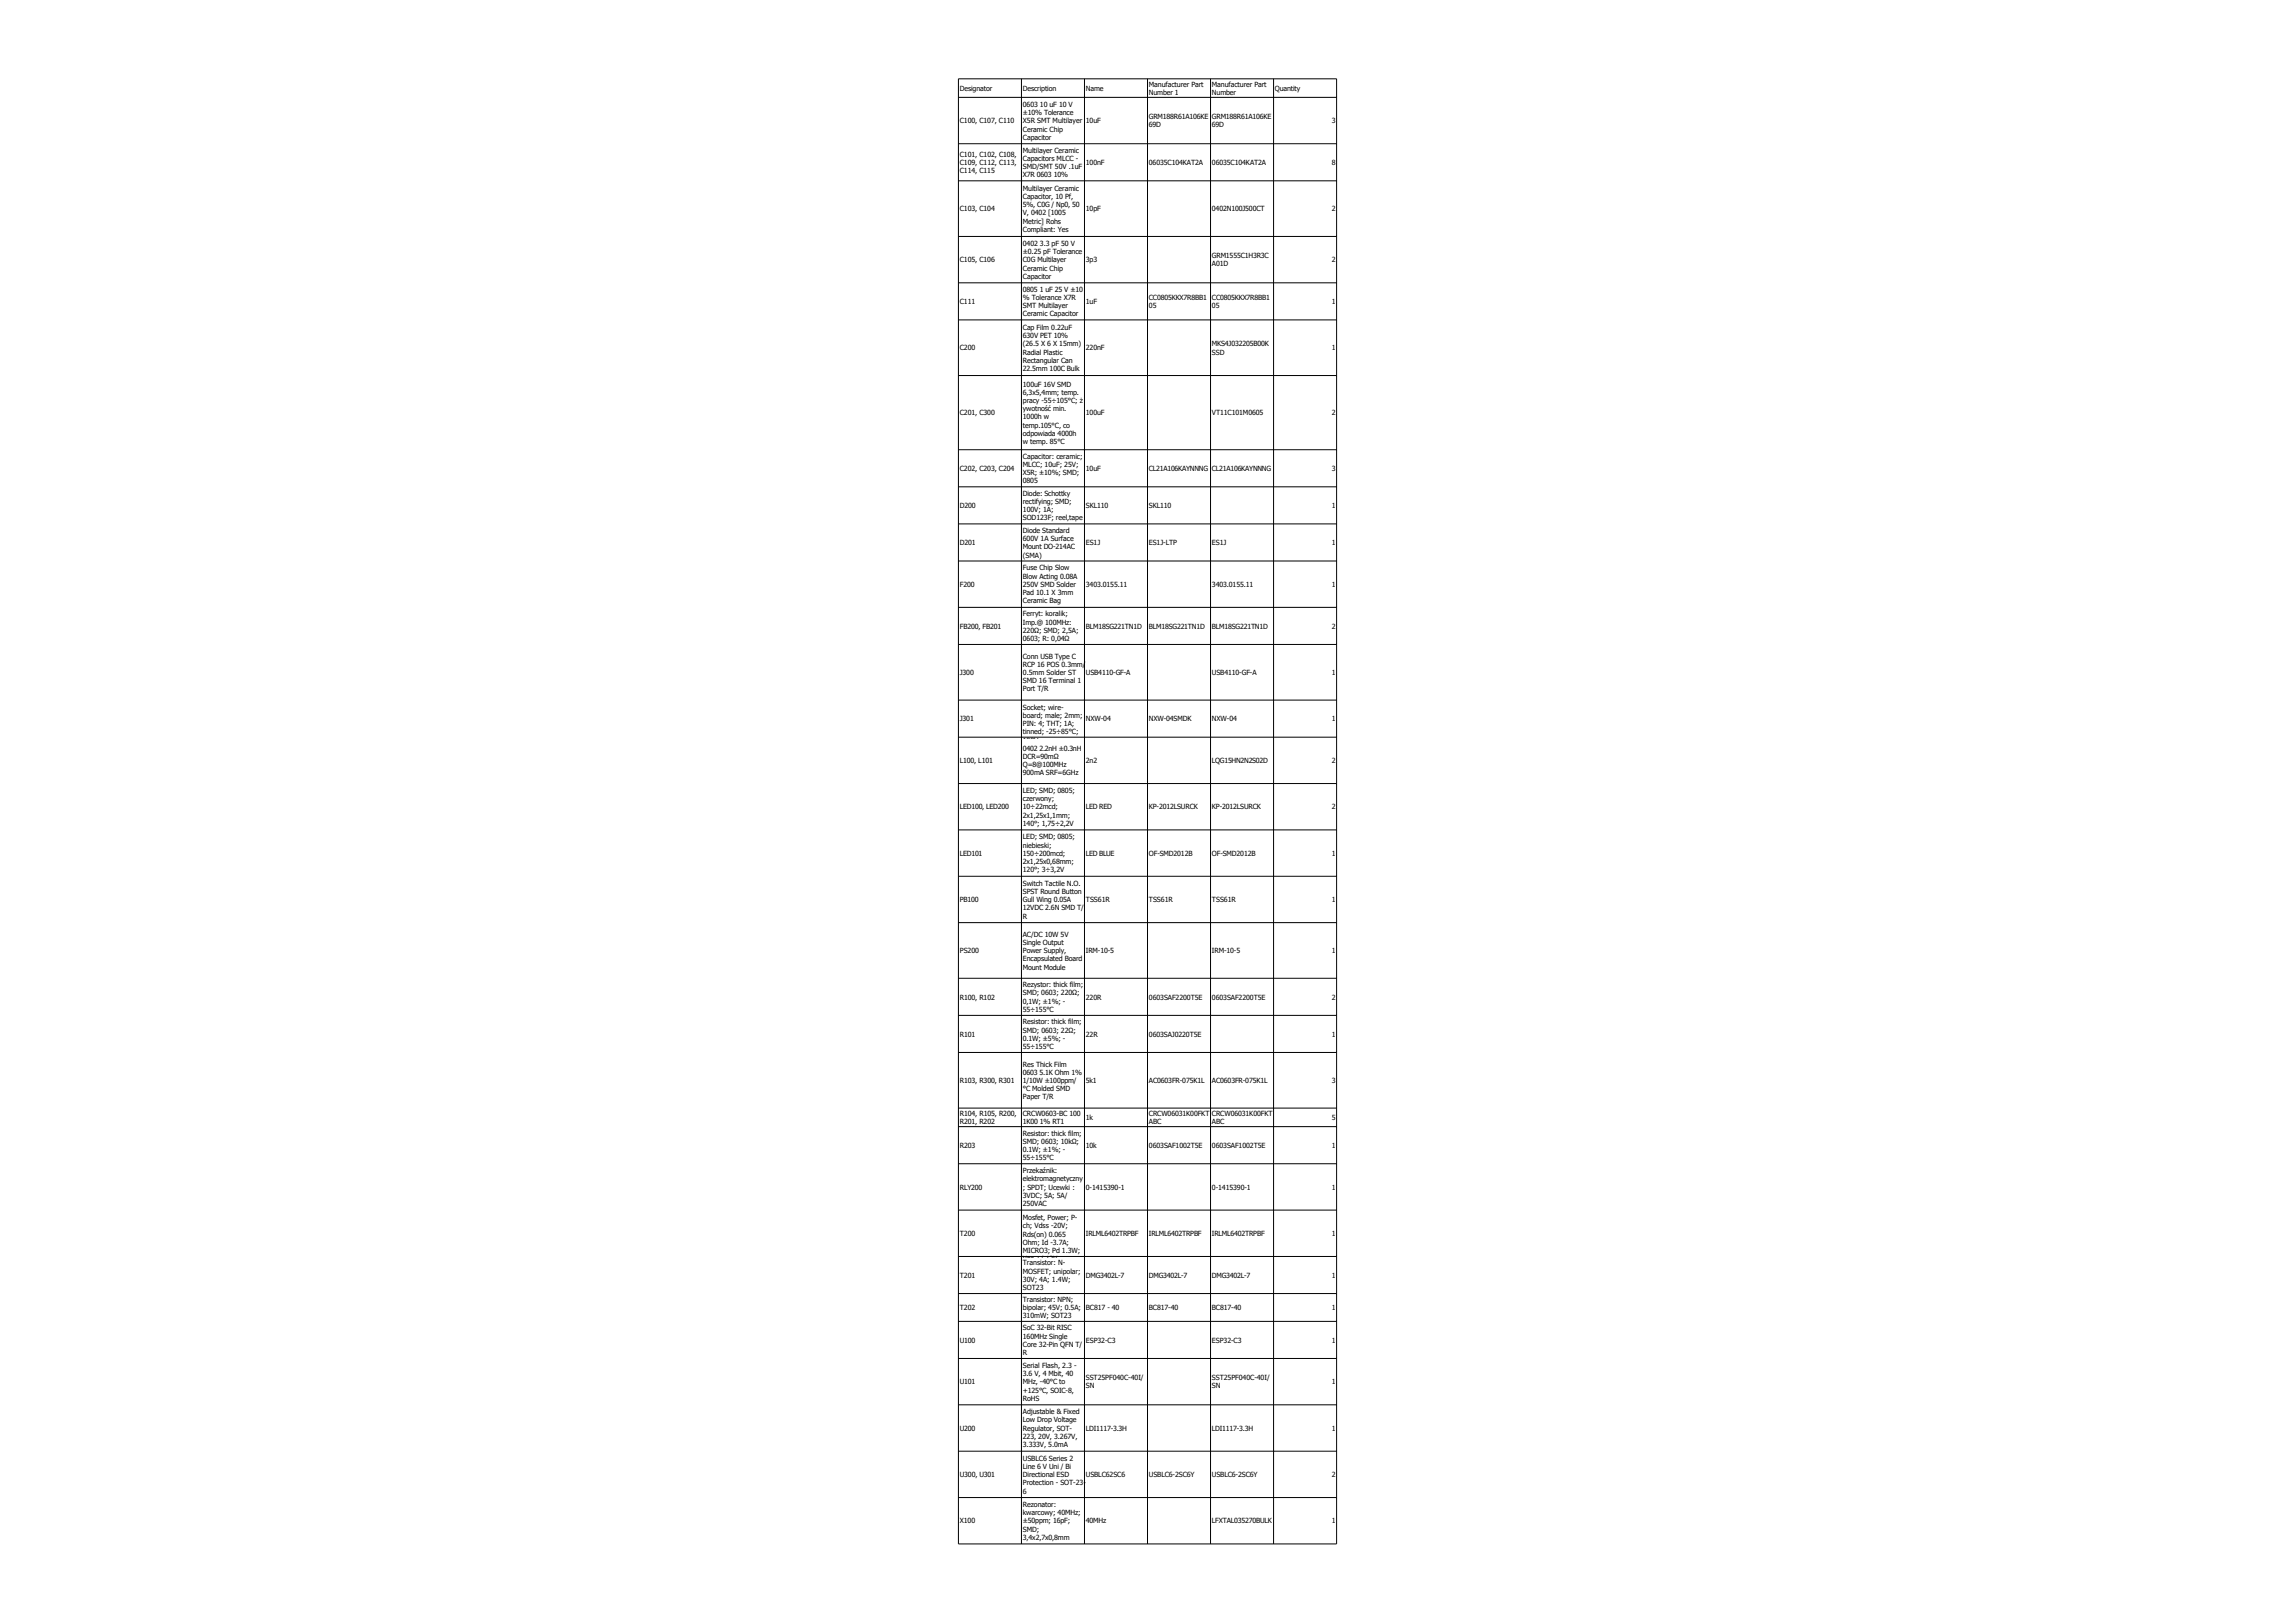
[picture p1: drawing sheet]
<svg xmlns="http://www.w3.org/2000/svg" width="297mm" height="210mm" viewBox="0 0 297 210" stroke-linecap="round" stroke-linejoin="round" font-family="sans-serif">
<defs><g id="words">
<g font-size=".9">
<text x="124.2" y="11.8">Designator</text>
<text x="132.3" y="11.8">Description</text>
<text x="140.5" y="11.8">Name</text>
<text x="148.6" y="11.2">Manufacturer Part</text>
<text x="156.8" y="11.2">Manufacturer Part</text>
<text x="165" y="11.8">Quantity</text>
<text x="124.2" y="16">C100, C107, C110</text>
<text x="132.3" y="13.8">0603 10 uF 10 V</text>
<text x="132.3" y="14.9">±10% Tolerance</text>
<text x="132.3" y="16">X5R SMT Multilayer</text>
<text x="132.3" y="17">Ceramic Chip</text>
<text x="140.5" y="16">10uF</text>
<text x="148.6" y="12.3">Number 1</text>
<text x="148.6" y="15.4">GRM188R61A106KE</text>
<text x="148.6" y="16.5">69D</text>
<text x="156.8" y="12.3">Number</text>
<text x="156.8" y="15.4">GRM188R61A106KE</text>
<text x="156.8" y="16.5">69D</text>
<text x="172.3" y="16">3</text>
<text x="124.2" y="20.3">C101, C102, C108,</text>
<text x="124.2" y="21.4">C109, C112, C113,</text>
<text x="124.2" y="22.4">C114, C115</text>
<text x="132.3" y="18.1">Capacitor</text>
<text x="132.3" y="19.8">Multilayer Ceramic</text>
<text x="132.3" y="20.8">Capacitors MLCC -</text>
<text x="132.3" y="21.9">SMD/SMT 50V .1uF</text>
<text x="132.3" y="23">X7R 0603 10%</text>
<text x="140.5" y="21.4">100nF</text>
<text x="148.6" y="21.4">06035C104KAT2A</text>
<text x="156.8" y="21.4">06035C104KAT2A</text>
<text x="172.3" y="21.4">8</text>
<text x="124.2" y="27.4">C103, C104</text>
<text x="132.3" y="24.7">Multilayer Ceramic</text>
<text x="132.3" y="25.8">Capacitor, 10 Pf,</text>
<text x="132.3" y="26.8">5%, C0G / Np0, 50</text>
<text x="132.3" y="27.9">V, 0402 [1005</text>
<text x="132.3" y="29">Metric] Rohs</text>
<text x="140.5" y="27.4">10pF</text>
<text x="156.8" y="27.4">0402N100J500CT</text>
<text x="172.3" y="27.4">2</text>
<text x="124.2" y="34">C105, C106</text>
<text x="132.3" y="30">Compliant: Yes</text>
<text x="132.3" y="31.8">0402 3.3 pF 50 V</text>
<text x="132.3" y="32.9">±0.25 pF Tolerance</text>
<text x="132.3" y="34">C0G Multilayer</text>
<text x="132.3" y="35">Ceramic Chip</text>
<text x="140.5" y="34">3p3</text>
<text x="156.8" y="33.4">GRM1555C1H3R3C</text>
<text x="156.8" y="34.5">A01D</text>
<text x="172.3" y="34">2</text>
<text x="124.2" y="39.4">C111</text>
<text x="132.3" y="36.1">Capacitor</text>
<text x="132.3" y="37.8">0805 1 uF 25 V ±10</text>
<text x="132.3" y="38.8">% Tolerance X7R</text>
<text x="132.3" y="39.9">SMT Multilayer</text>
<text x="132.3" y="41">Ceramic Capacitor</text>
<text x="140.5" y="39.4">1uF</text>
<text x="148.6" y="38.8">CC0805KKX7R8BB1</text>
<text x="148.6" y="39.9">05</text>
<text x="156.8" y="38.8">CC0805KKX7R8BB1</text>
<text x="156.8" y="39.9">05</text>
<text x="172.3" y="39.4">1</text>
<text x="124.2" y="45.4">C200</text>
<text x="132.3" y="42.7">Cap Film 0.22uF</text>
<text x="132.3" y="43.8">630V PET 10%</text>
<text x="132.3" y="44.8">(26.5 X 6 X 15mm)</text>
<text x="132.3" y="45.9">Radial Plastic</text>
<text x="132.3" y="47">Rectangular Can</text>
<text x="140.5" y="45.4">220nF</text>
<text x="156.8" y="44.8">MKS4J032205B00K</text>
<text x="156.8" y="45.9">SSD</text>
<text x="172.3" y="45.4">1</text>
<text x="124.2" y="53.8">C201, C300</text>
<text x="132.3" y="48">22.5mm 100C Bulk</text>
<text x="132.3" y="50">100uF 16V SMD</text>
<text x="132.3" y="51.1">6,3x5,4mm; temp.</text>
<text x="132.3" y="52.2">pracy -55÷105°C; ż</text>
<text x="132.3" y="53.2">ywotność min.</text>
<text x="140.5" y="53.8">100uF</text>
<text x="156.8" y="53.8">VT11C101M0605</text>
<text x="172.3" y="53.8">2</text>
<text x="132.3" y="54.3">1000h w</text>
<text x="132.3" y="55.4">temp.105°C, co</text>
<text x="132.3" y="56.4">odpowiada 4000h</text>
<text x="132.3" y="57.5">w temp. 85°C</text>
<text x="132.3" y="59.4">Capacitor: ceramic;</text>
<text x="124.2" y="61">C202, C203, C204</text>
<text x="124.2" y="65.8">D200</text>
<text x="132.3" y="60.4">MLCC; 10uF; 25V;</text>
<text x="132.3" y="61.5">X5R; ±10%; SMD;</text>
<text x="132.3" y="62.6">0805</text>
<text x="132.3" y="64.2">Diode: Schottky</text>
<text x="132.3" y="65.2">rectifying; SMD;</text>
<text x="140.5" y="61">10uF</text>
<text x="140.5" y="65.8">SKL110</text>
<text x="148.6" y="61">CL21A106KAYNNNG</text>
<text x="148.6" y="65.8">SKL110</text>
<text x="156.8" y="61">CL21A106KAYNNNG</text>
<text x="172.3" y="61">3</text>
<text x="172.3" y="65.8">1</text>
<text x="124.2" y="70.6">D201</text>
<text x="132.3" y="66.3">100V; 1A;</text>
<text x="132.3" y="67.4">SOD123F; reel,tape</text>
<text x="132.3" y="69">Diode Standard</text>
<text x="132.3" y="70">600V 1A Surface</text>
<text x="132.3" y="71.1">Mount DO-214AC</text>
<text x="140.5" y="70.6">ES1J</text>
<text x="148.6" y="70.6">ES1J-LTP</text>
<text x="156.8" y="70.6">ES1J</text>
<text x="172.3" y="70.6">1</text>
<text x="124.2" y="76">F200</text>
<text x="132.3" y="72.2">(SMA)</text>
<text x="132.3" y="73.8">Fuse Chip Slow</text>
<text x="132.3" y="74.9">Blow Acting 0.08A</text>
<text x="132.3" y="76">250V SMD Solder</text>
<text x="132.3" y="77">Pad 10.1 X 3mm</text>
<text x="140.5" y="76">3403.0155.11</text>
<text x="156.8" y="76">3403.0155.11</text>
<text x="172.3" y="76">1</text>
<text x="124.2" y="81.4">FB200, FB201</text>
<text x="132.3" y="78.1">Ceramic Bag</text>
<text x="132.3" y="79.8">Ferryt: koralik;</text>
<text x="132.3" y="80.8">Imp.@ 100MHz:</text>
<text x="132.3" y="81.9">220Ω; SMD; 2,5A;</text>
<text x="132.3" y="83">0603; R: 0,04Ω</text>
<text x="140.5" y="81.4">BLM18SG221TN1D</text>
<text x="148.6" y="81.4">BLM18SG221TN1D</text>
<text x="156.8" y="81.4">BLM18SG221TN1D</text>
<text x="172.3" y="81.4">2</text>
<text x="124.2" y="87.4">J300</text>
<text x="132.3" y="85.2">Conn USB Type C</text>
<text x="132.3" y="86.3">RCP 16 POS 0.3mm/</text>
<text x="132.3" y="87.4">0.5mm Solder ST</text>
<text x="132.3" y="88.4">SMD 16 Terminal 1</text>
<text x="132.3" y="89.5">Port T/R</text>
<text x="140.5" y="87.4">USB4110-GF-A</text>
<text x="156.8" y="87.4">USB4110-GF-A</text>
<text x="172.3" y="87.4">1</text>
<text x="124.2" y="93.4">J301</text>
<text x="132.3" y="91.9">Socket; wire-</text>
<text x="132.3" y="92.9">board; male; 2mm;</text>
<text x="132.3" y="94">PIN: 4; THT; 1A;</text>
<text x="132.3" y="95.1">tinned; -25÷85°C;</text>
<text x="140.5" y="93.4">NXW-04</text>
<text x="148.6" y="93.4">NXW-04SMDK</text>
<text x="156.8" y="93.4">NXW-04</text>
<text x="172.3" y="93.4">1</text>
<text x="124.2" y="98.8">L100, L101</text>
<text x="132.3" y="96.1">100V</text>
<text x="132.3" y="97.2">0402 2.2nH ±0.3nH</text>
<text x="132.3" y="98.2">DCR=90mΩ</text>
<text x="132.3" y="99.3">Q=8@100MHz</text>
<text x="132.3" y="100.4">900mA SRF=6GHz</text>
<text x="140.5" y="98.8">2n2</text>
<text x="156.8" y="98.8">LQG15HN2N2S02D</text>
<text x="172.3" y="98.8">2</text>
<text x="124.2" y="104.8">LED100, LED200</text>
<text x="132.3" y="102.6">LED; SMD; 0805;</text>
<text x="132.3" y="103.7">czerwony;</text>
<text x="132.3" y="104.8">10÷22mcd;</text>
<text x="132.3" y="105.8">2x1,25x1,1mm;</text>
<text x="132.3" y="106.9">140°; 1,75÷2,2V</text>
<text x="140.5" y="104.8">LED RED</text>
<text x="148.6" y="104.8">KP-2012LSURCK</text>
<text x="156.8" y="104.8">KP-2012LSURCK</text>
<text x="172.3" y="104.8">2</text>
<text x="124.2" y="110.8">LED101</text>
<text x="132.3" y="108.6">LED; SMD; 0805;</text>
<text x="132.3" y="109.7">niebieski;</text>
<text x="132.3" y="110.8">150÷200mcd;</text>
<text x="132.3" y="111.8">2x1,25x0,68mm;</text>
<text x="132.3" y="112.9">120°; 3÷3,2V</text>
<text x="140.5" y="110.8">LED BLUE</text>
<text x="148.6" y="110.8">OF-SMD2012B</text>
<text x="156.8" y="110.8">OF-SMD2012B</text>
<text x="172.3" y="110.8">1</text>
<text x="124.2" y="116.8">PB100</text>
<text x="132.3" y="114.6">Switch Tactile N.O.</text>
<text x="132.3" y="115.7">SPST Round Button</text>
<text x="132.3" y="116.8">Gull Wing 0.05A</text>
<text x="132.3" y="117.8">12VDC 2.6N SMD T/</text>
<text x="132.3" y="118.9">R</text>
<text x="140.5" y="116.8">TSS61R</text>
<text x="148.6" y="116.8">TSS61R</text>
<text x="156.8" y="116.8">TSS61R</text>
<text x="172.3" y="116.8">1</text>
<text x="124.2" y="123.4">PS200</text>
<text x="132.3" y="121.2">AC/DC 10W 5V</text>
<text x="132.3" y="122.3">Single Output</text>
<text x="132.3" y="123.4">Power Supply,</text>
<text x="132.3" y="124.4">Encapsulated Board</text>
<text x="132.3" y="125.5">Mount Module</text>
<text x="140.5" y="123.4">IRM-10-5</text>
<text x="156.8" y="123.4">IRM-10-5</text>
<text x="172.3" y="123.4">1</text>
<text x="124.2" y="129.4">R100, R102</text>
<text x="132.3" y="127.8">Rezystor: thick film;</text>
<text x="132.3" y="128.8">SMD; 0603; 220Ω;</text>
<text x="132.3" y="129.9">0,1W; ±1%; -</text>
<text x="132.3" y="131">55÷155°C</text>
<text x="140.5" y="129.4">220R</text>
<text x="148.6" y="129.4">0603SAF2200T5E</text>
<text x="156.8" y="129.4">0603SAF2200T5E</text>
<text x="172.3" y="129.4">2</text>
<text x="124.2" y="134.2">R101</text>
<text x="132.3" y="132.6">Resistor: thick film;</text>
<text x="132.3" y="133.6">SMD; 0603; 22Ω;</text>
<text x="132.3" y="134.7">0.1W; ±5%; -</text>
<text x="132.3" y="135.8">55÷155°C</text>
<text x="140.5" y="134.2">22R</text>
<text x="148.6" y="134.2">0603SAJ0220T5E</text>
<text x="172.3" y="134.2">1</text>
<text x="124.2" y="140.2">R103, R300, R301</text>
<text x="132.3" y="138">Res Thick Film</text>
<text x="132.3" y="139.1">0603 5.1K Ohm 1%</text>
<text x="132.3" y="140.2">1/10W ±100ppm/</text>
<text x="132.3" y="141.2">°C Molded SMD</text>
<text x="132.3" y="142.3">Paper T/R</text>
<text x="140.5" y="140.2">5k1</text>
<text x="148.6" y="140.2">AC0603FR-075K1L</text>
<text x="156.8" y="140.2">AC0603FR-075K1L</text>
<text x="172.3" y="140.2">3</text>
<text x="124.2" y="144.4">R104, R105, R200,</text>
<text x="124.2" y="145.5">R201, R202</text>
<text x="124.2" y="148.6">R203</text>
<text x="132.3" y="144.4">CRCW0603-BC 100</text>
<text x="132.3" y="145.5">1K00 1% RT1</text>
<text x="132.3" y="147">Resistor: thick film;</text>
<text x="132.3" y="148">SMD; 0603; 10kΩ;</text>
<text x="132.3" y="149.1">0.1W; ±1%; -</text>
<text x="140.5" y="145">1k</text>
<text x="140.5" y="148.6">10k</text>
<text x="148.6" y="144.4">CRCW06031K00FKT</text>
<text x="148.6" y="145.5">ABC</text>
<text x="148.6" y="148.6">0603SAF1002T5E</text>
<text x="156.8" y="144.4">CRCW06031K00FKT</text>
<text x="156.8" y="145.5">ABC</text>
<text x="156.8" y="148.6">0603SAF1002T5E</text>
<text x="172.3" y="145">5</text>
<text x="172.3" y="148.6">1</text>
<text x="124.2" y="154">RLY200</text>
<text x="132.3" y="150.2">55÷155°C</text>
<text x="132.3" y="151.8">Przekaźnik:</text>
<text x="132.3" y="152.9">elektromagnetyczny</text>
<text x="132.3" y="154">; SPDT; Ucewki :</text>
<text x="132.3" y="155">3VDC; 5A; 5A/</text>
<text x="140.5" y="154">0-1415390-1</text>
<text x="156.8" y="154">0-1415390-1</text>
<text x="172.3" y="154">1</text>
<text x="124.2" y="160">T200</text>
<text x="132.3" y="156.1">250VAC</text>
<text x="132.3" y="157.9">Mosfet, Power; P-</text>
<text x="132.3" y="159">ch; Vdss -20V;</text>
<text x="132.3" y="160.1">Rds(on) 0.065</text>
<text x="132.3" y="161.1">Ohm; Id -3.7A;</text>
<text x="140.5" y="160">IRLML6402TRPBF</text>
<text x="148.6" y="160">IRLML6402TRPBF</text>
<text x="156.8" y="160">IRLML6402TRPBF</text>
<text x="172.3" y="160">1</text>
<text x="124.2" y="165.4">T201</text>
<text x="132.3" y="162.2">MICRO3; Pd 1.3W;</text>
<text x="132.3" y="163.3">Vgs +/-12V</text>
<text x="132.3" y="163.8">Transistor: N-</text>
<text x="132.3" y="164.8">MOSFET; unipolar;</text>
<text x="132.3" y="165.9">30V; 4A; 1.4W;</text>
<text x="132.3" y="167">SOT23</text>
<text x="140.5" y="165.4">DMG3402L-7</text>
<text x="148.6" y="165.4">DMG3402L-7</text>
<text x="156.8" y="165.4">DMG3402L-7</text>
<text x="172.3" y="165.4">1</text>
<text x="124.2" y="169.6">T202</text>
<text x="124.2" y="173.8">U100</text>
<text x="132.3" y="168.5">Transistor: NPN;</text>
<text x="132.3" y="169.6">bipolar; 45V; 0.5A;</text>
<text x="132.3" y="170.6">310mW; SOT23</text>
<text x="132.3" y="172.2">SoC 32-Bit RISC</text>
<text x="132.3" y="173.2">160MHz Single</text>
<text x="140.5" y="169.6">BC817 - 40</text>
<text x="140.5" y="173.8">ESP32-C3</text>
<text x="148.6" y="169.6">BC817-40</text>
<text x="156.8" y="169.6">BC817-40</text>
<text x="156.8" y="173.8">ESP32-C3</text>
<text x="172.3" y="169.6">1</text>
<text x="172.3" y="173.8">1</text>
<text x="124.2" y="179.2">U101</text>
<text x="132.3" y="174.3">Core 32-Pin QFN T/</text>
<text x="132.3" y="175.4">R</text>
<text x="132.3" y="177">Serial Flash, 2.3 -</text>
<text x="132.3" y="178.1">3.6 V, 4 Mbit, 40</text>
<text x="132.3" y="179.2">MHz, -40°C to</text>
<text x="140.5" y="178.6">SST25PF040C-40I/</text>
<text x="140.5" y="179.7">SN</text>
<text x="156.8" y="178.6">SST25PF040C-40I/</text>
<text x="156.8" y="179.7">SN</text>
<text x="172.3" y="179.2">1</text>
<text x="124.2" y="185.2">U200</text>
<text x="132.3" y="180.2">+125°C, SOIC-8,</text>
<text x="132.3" y="181.3">RoHS</text>
<text x="132.3" y="183">Adjustable &amp; Fixed</text>
<text x="132.3" y="184.1">Low Drop Voltage</text>
<text x="132.3" y="185.2">Regulator, SOT-</text>
<text x="140.5" y="185.2">LDI1117-3.3H</text>
<text x="156.8" y="185.2">LDI1117-3.3H</text>
<text x="172.3" y="185.2">1</text>
<text x="124.2" y="191.2">U300, U301</text>
<text x="132.3" y="186.2">223, 20V, 3.267V,</text>
<text x="132.3" y="187.3">3.333V, 5.0mA</text>
<text x="132.3" y="189">USBLC6 Series 2</text>
<text x="132.3" y="190.1">Line 6 V Uni / Bi</text>
<text x="132.3" y="191.2">Directional ESD</text>
<text x="140.5" y="191.2">USBLC62SC6</text>
<text x="148.6" y="191.2">USBLC6-2SC6Y</text>
<text x="156.8" y="191.2">USBLC6-2SC6Y</text>
<text x="172.3" y="191.2">2</text>
<text x="124.2" y="197.2">X100</text>
<text x="132.3" y="192.2">Protection - SOT-23-</text>
<text x="132.3" y="193.3">6</text>
<text x="132.3" y="195">Rezonator:</text>
<text x="132.3" y="196.1">kwarcowy; 40MHz;</text>
<text x="132.3" y="197.2">±50ppm; 16pF;</text>
<text x="140.5" y="197.2">40MHz</text>
<text x="156.8" y="197.2">LFXTAL035270BULK</text>
<text x="172.3" y="197.2">1</text>
<text x="132.3" y="198.2">SMD;</text>
<text x="132.3" y="199.3">3,4x2,7x0,8mm</text>
</g>
</g></defs>
<g fill="none" stroke="#000" stroke-width=".13">
<path d="M124 10.2h48.9v189.6h-48.9zM124 12.6h48.9M124 18.6h48.9M132.2 10.2v189.6M140.3 10.2v189.6M148.5 10.2v189.6M156.6 10.2v189.6M164.8 10.2v189.6M124 23.4h48.9M124 30.6h48.9M124 36.6h48.9M124 41.4h48.9"/>
<path d="M124 48.6h48.9M124 58.2h48.9M124 63h48.9M124 67.8h48.9M124 72.6h48.9M124 78.6h48.9M124 83.4h48.9M124 90.6h48.9M124 95.4h48.9M124 101.4h48.9M124 107.4h48.9M124 113.4h48.9"/>
<path d="M124 119.4h48.9M124 126.6h48.9M124 131.4h48.9M124 136.2h48.9M124 143.4h48.9M124 145.8h48.9M124 150.6h48.9M124 156.6h48.9M124 162.6h48.9M124 167.4h48.9M124 171h48.9M124 175.8h48.9"/>
<path d="M124 181.8h48.9M124 187.8h48.9M124 193.8h48.9"/>
</g>
<use href="#words"/>
</svg>
